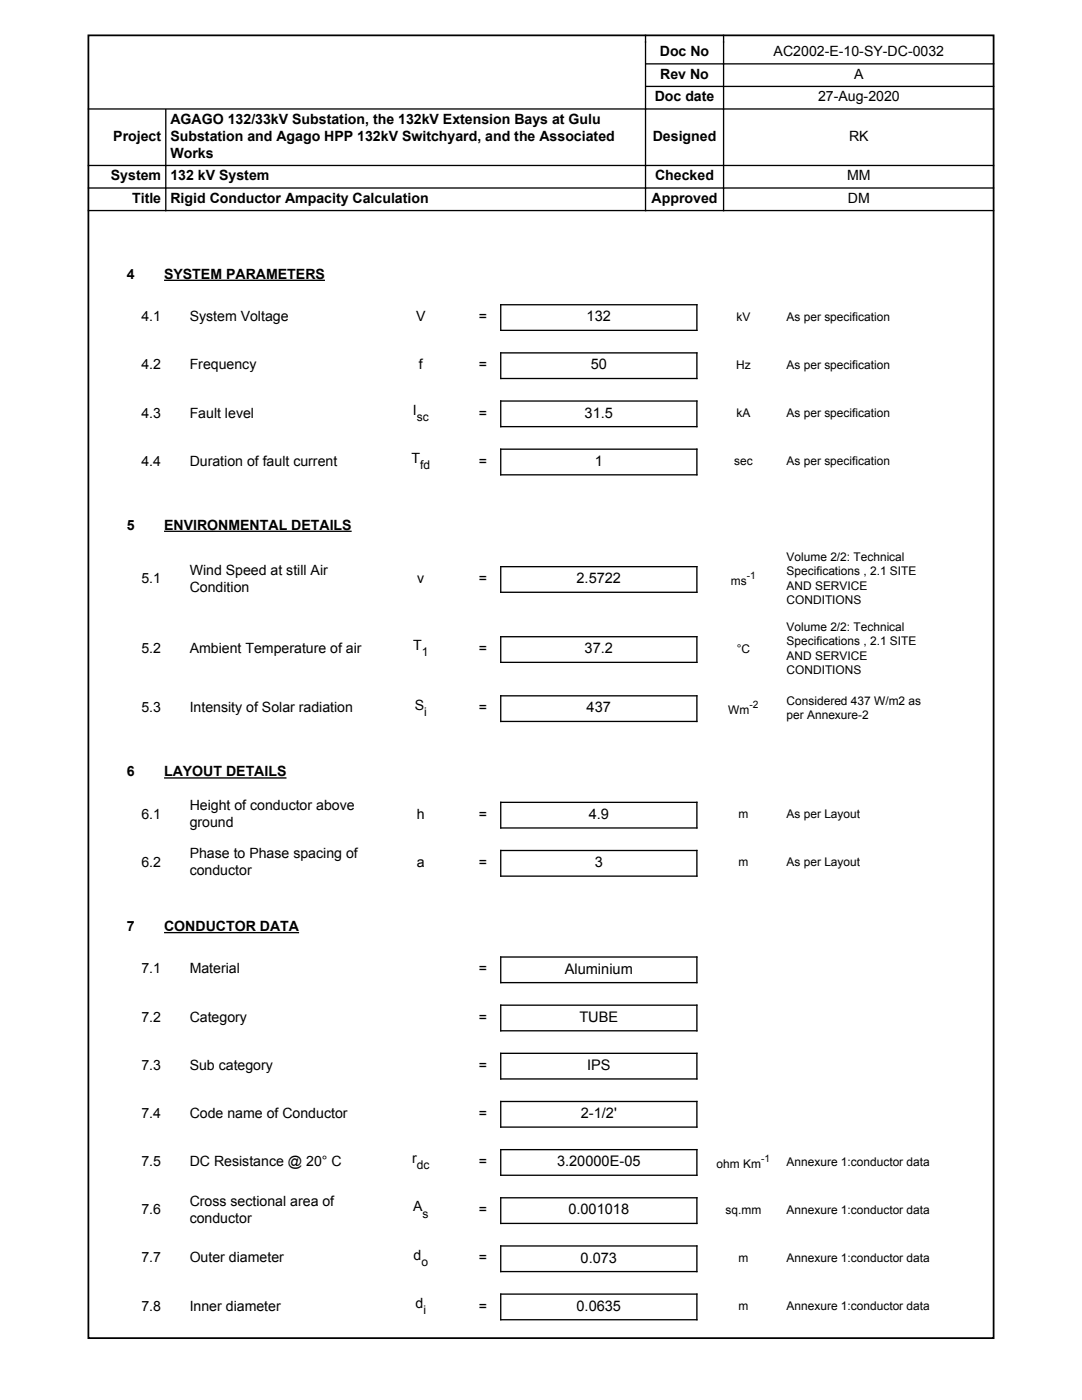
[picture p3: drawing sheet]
<svg xmlns="http://www.w3.org/2000/svg" width="216mm" height="279mm" viewBox="0 0 216 279" stroke-linecap="round" stroke-linejoin="round" font-family="sans-serif">
<defs><g id="words">
<g font-size="2.9">
<text x="117.1" y="64.1">132</text>
<text x="117.9" y="73.7">50</text>
<text x="116.7" y="83.3">31.5</text>
<text x="118.7" y="93">1</text>
<text x="115" y="116.4">2.5722</text>
<text x="116.7" y="130.4">37.2</text>
<text x="117.1" y="142.2">437</text>
<text x="117.5" y="163.4">4.9</text>
<text x="118.7" y="173">3</text>
<text x="112.7" y="194.3">Aluminium</text>
<text x="115.6" y="203.9">TUBE</text>
<text x="117.1" y="213.5">IPS</text>
<text x="115.9" y="223.1">2-1/2'</text>
<text x="111.2" y="232.7">3.20000E-05</text>
<text x="113.4" y="242.4">0.001018</text>
<text x="115.8" y="252">0.073</text>
<text x="115" y="261.6">0.0635</text>
</g>
<g font-size="2.8">
<text x="131.7" y="11.2">Doc No</text>
<text x="154.4" y="11.2">AC2002-E-10-SY-DC-0032</text>
<text x="131.7" y="15.7">Rev No</text>
<text x="170.4" y="15.7">A</text>
<text x="130.6" y="20.2">Doc date</text>
<text x="163.2" y="20.2">27-Aug-2020</text>
<text x="22.6" y="28.1">Project</text>
<text x="34" y="24.7">AGAGO 132/33kV Substation, the 132kV Extension Bays at Gulu</text>
<text x="34" y="28.1">Substation and Agago HPP 132kV Switchyard, and the Associated</text>
<text x="130.2" y="28.1">Designed</text>
<text x="169.4" y="28.1">RK</text>
<text x="34" y="31.5">Works</text>
<text x="22.1" y="36">System</text>
<text x="26.4" y="40.5">Title</text>
<text x="34" y="36">132 kV System</text>
<text x="34" y="40.5">Rigid Conductor Ampacity Calculation</text>
<text x="130" y="40.5">Approved</text>
<text x="130.7" y="36">Checked</text>
<text x="169" y="36">MM</text>
<text x="169.2" y="40.5">DM</text>
<text x="25.3" y="55.6">4</text>
<text x="32.7" y="55.6">SYSTEM PARAMETERS</text>
<text x="28.2" y="64.1">4.1</text>
<text x="37.8" y="64.1">System Voltage</text>
<text x="83" y="64.1">V</text>
<text x="95.5" y="64.1">=</text>
<text x="28.2" y="73.7">4.2</text>
<text x="37.8" y="73.7">Frequency</text>
<text x="83.6" y="73.7">f</text>
<text x="95.5" y="73.7">=</text>
<text x="28.2" y="83.3">4.3</text>
<text x="37.8" y="83.3">Fault level</text>
<text x="82.4" y="82.8">I</text>
<text x="95.5" y="83.3">=</text>
<text x="28.2" y="92.9">4.4</text>
<text x="37.8" y="92.9">Duration of fault current</text>
<text x="82.1" y="92.4">T</text>
<text x="95.5" y="92.9">=</text>
<text x="25.3" y="105.7">5</text>
<text x="32.7" y="105.7">ENVIRONMENTAL DETAILS</text>
<text x="28.2" y="116.4">5.1</text>
<text x="37.8" y="114.7">Wind Speed at still Air</text>
<text x="37.8" y="118.1">Condition</text>
<text x="83.3" y="116.4">v</text>
<text x="95.5" y="116.4">=</text>
<text x="28.2" y="130.4">5.2</text>
<text x="37.8" y="130.4">Ambient Temperature of air</text>
<text x="82.4" y="129.8">T</text>
<text x="95.5" y="130.4">=</text>
<text x="28.2" y="142.2">5.3</text>
<text x="37.8" y="142.2">Intensity of Solar radiation</text>
<text x="82.8" y="141.6">S</text>
<text x="95.5" y="142.2">=</text>
<text x="25.3" y="154.9">6</text>
<text x="32.7" y="154.9">LAYOUT DETAILS</text>
<text x="37.8" y="161.7">Height of conductor above</text>
<text x="28.2" y="163.4">6.1</text>
<text x="37.8" y="165.1">ground</text>
<text x="83.2" y="163.4">h</text>
<text x="95.5" y="163.4">=</text>
<text x="28.2" y="173">6.2</text>
<text x="37.8" y="171.3">Phase to Phase spacing of</text>
<text x="83.2" y="173">a</text>
<text x="95.5" y="173">=</text>
<text x="37.8" y="174.7">conductor</text>
<text x="25.3" y="185.8">7</text>
<text x="32.7" y="185.8">CONDUCTOR DATA</text>
<text x="28.2" y="194.3">7.1</text>
<text x="37.8" y="194.3">Material</text>
<text x="95.5" y="194.3">=</text>
<text x="28.2" y="203.9">7.2</text>
<text x="37.8" y="203.9">Category</text>
<text x="95.5" y="203.9">=</text>
<text x="28.2" y="213.5">7.3</text>
<text x="37.8" y="213.5">Sub category</text>
<text x="95.5" y="213.5">=</text>
<text x="28.2" y="223.1">7.4</text>
<text x="37.8" y="223.1">Code name of Conductor</text>
<text x="95.5" y="223.1">=</text>
<text x="28.2" y="232.7">7.5</text>
<text x="37.8" y="232.7">DC Resistance @ 20° C</text>
<text x="82.2" y="232.2">r</text>
<text x="95.5" y="232.7">=</text>
<text x="28.2" y="242.3">7.6</text>
<text x="37.8" y="240.6">Cross sectional area of</text>
<text x="37.8" y="244">conductor</text>
<text x="82.4" y="241.8">A</text>
<text x="95.5" y="242.3">=</text>
<text x="28.2" y="251.9">7.7</text>
<text x="37.8" y="251.9">Outer diameter</text>
<text x="82.5" y="251.4">d</text>
<text x="95.5" y="251.9">=</text>
<text x="28.2" y="261.6">7.8</text>
<text x="37.8" y="261.6">Inner diameter</text>
<text x="82.9" y="261">d</text>
<text x="95.5" y="261.6">=</text>
</g>
<g font-size="2.4">
<text x="146.9" y="64">kV</text>
<text x="157" y="64">As per specification</text>
<text x="146.9" y="73.6">Hz</text>
<text x="157" y="73.6">As per specification</text>
<text x="83.2" y="84">sc</text>
<text x="146.9" y="83.2">kA</text>
<text x="157" y="83.2">As per specification</text>
<text x="83.8" y="93.6">fd</text>
<text x="146.5" y="92.8">sec</text>
<text x="157" y="92.8">As per specification</text>
<text x="157" y="112">Volume 2/2: Technical</text>
<text x="145.8" y="116.7">ms</text>
<text x="157" y="114.8">Specifications , 2.1 SITE</text>
<text x="157" y="117.7">AND SERVICE</text>
<text x="157" y="120.5">CONDITIONS</text>
<text x="157" y="126">Volume 2/2: Technical</text>
<text x="84.2" y="131">1</text>
<text x="147" y="130.2">°C</text>
<text x="157" y="128.8">Specifications , 2.1 SITE</text>
<text x="157" y="131.7">AND SERVICE</text>
<text x="157" y="134.5">CONDITIONS</text>
<text x="84.6" y="142.8">i</text>
<text x="145.3" y="142.5">Wm</text>
<text x="157" y="140.6">Considered 437 W/m2 as</text>
<text x="157" y="143.5">per Annexure-2</text>
<text x="147.3" y="163.3">m</text>
<text x="157" y="163.3">As per Layout</text>
<text x="147.3" y="172.9">m</text>
<text x="157" y="172.9">As per Layout</text>
<text x="83.2" y="233.4">dc</text>
<text x="143" y="233.1">ohm Km</text>
<text x="157" y="232.6">Annexure 1:conductor data</text>
<text x="84.3" y="243">s</text>
<text x="144.8" y="242.2">sq.mm</text>
<text x="157" y="242.2">Annexure 1:conductor data</text>
<text x="147.3" y="251.8">m</text>
<text x="157" y="251.8">Annexure 1:conductor data</text>
<text x="84.1" y="252.6">o</text>
<text x="84.5" y="262.2">i</text>
<text x="147.3" y="261.4">m</text>
<text x="157" y="261.4">Annexure 1:conductor data</text>
</g>
<g font-size="2">
<text x="149" y="115.5">-1</text>
<text x="149.5" y="141.3">-2</text>
<text x="151.9" y="231.9">-1</text>
</g>
</g></defs>
<g fill="none" stroke="#000" stroke-width=".26">
<path d="M128.8 7.1v14.6h-111.2M128.9 12.7h15.4M128.9 17.2h15.4M144.4 7.1v5.6h53.9M144.4 12.9v4.3h53.9M144.4 17.4v4.3h53.9M17.6 33h15.4M17.6 37.5h15.4M33.1 21.9v11.1h95.7v-11.1M33.1 33.2v4.3h95.7v-4.3M33.1 37.7v4.3h95.7v-4.3M128.9 21.7h15.4"/>
<path d="M128.9 33h15.4M128.9 37.5h15.4M144.4 21.9v11.1h53.9M144.4 33.2v4.3h53.9M144.4 37.7v4.3h53.9M17.6 42h15.4M32.7 55.9h32.1M128.9 42h15.4M99.9 60.8h39.2v5.1h-39.2zM99.9 70.4h39.2v5.1h-39.2zM99.9 80h39.2v5.1h-39.2zM99.9 89.6h39.2v5.2h-39.2z"/>
<path d="M32.7 106h37.5M99.9 113.1h39.2v5.1h-39.2zM99.9 127.1h39.2v5.1h-39.2zM99.9 138.9h39.2v5.1h-39.2zM32.7 155.3h24.5M99.9 160.1h39.2v5.1h-39.2zM99.9 169.7h39.2v5.2h-39.2zM32.7 186.1h27M99.9 191h39.2v5.1h-39.2zM99.9 200.6h39.2v5.1h-39.2zM99.9 210.2h39.2v5.1h-39.2zM99.9 219.8h39.2v5.1h-39.2z"/>
<path d="M99.9 229.4h39.2v5.1h-39.2zM99.9 239h39.2v5.2h-39.2zM99.9 248.7h39.2v5.1h-39.2zM99.9 258.3h39.2v5.1h-39.2z"/>
</g>
<path d="M17.6 7.1h180.7v260h-180.7z" fill="none" stroke="#000" stroke-width=".35"/>
<use href="#words"/>
</svg>
